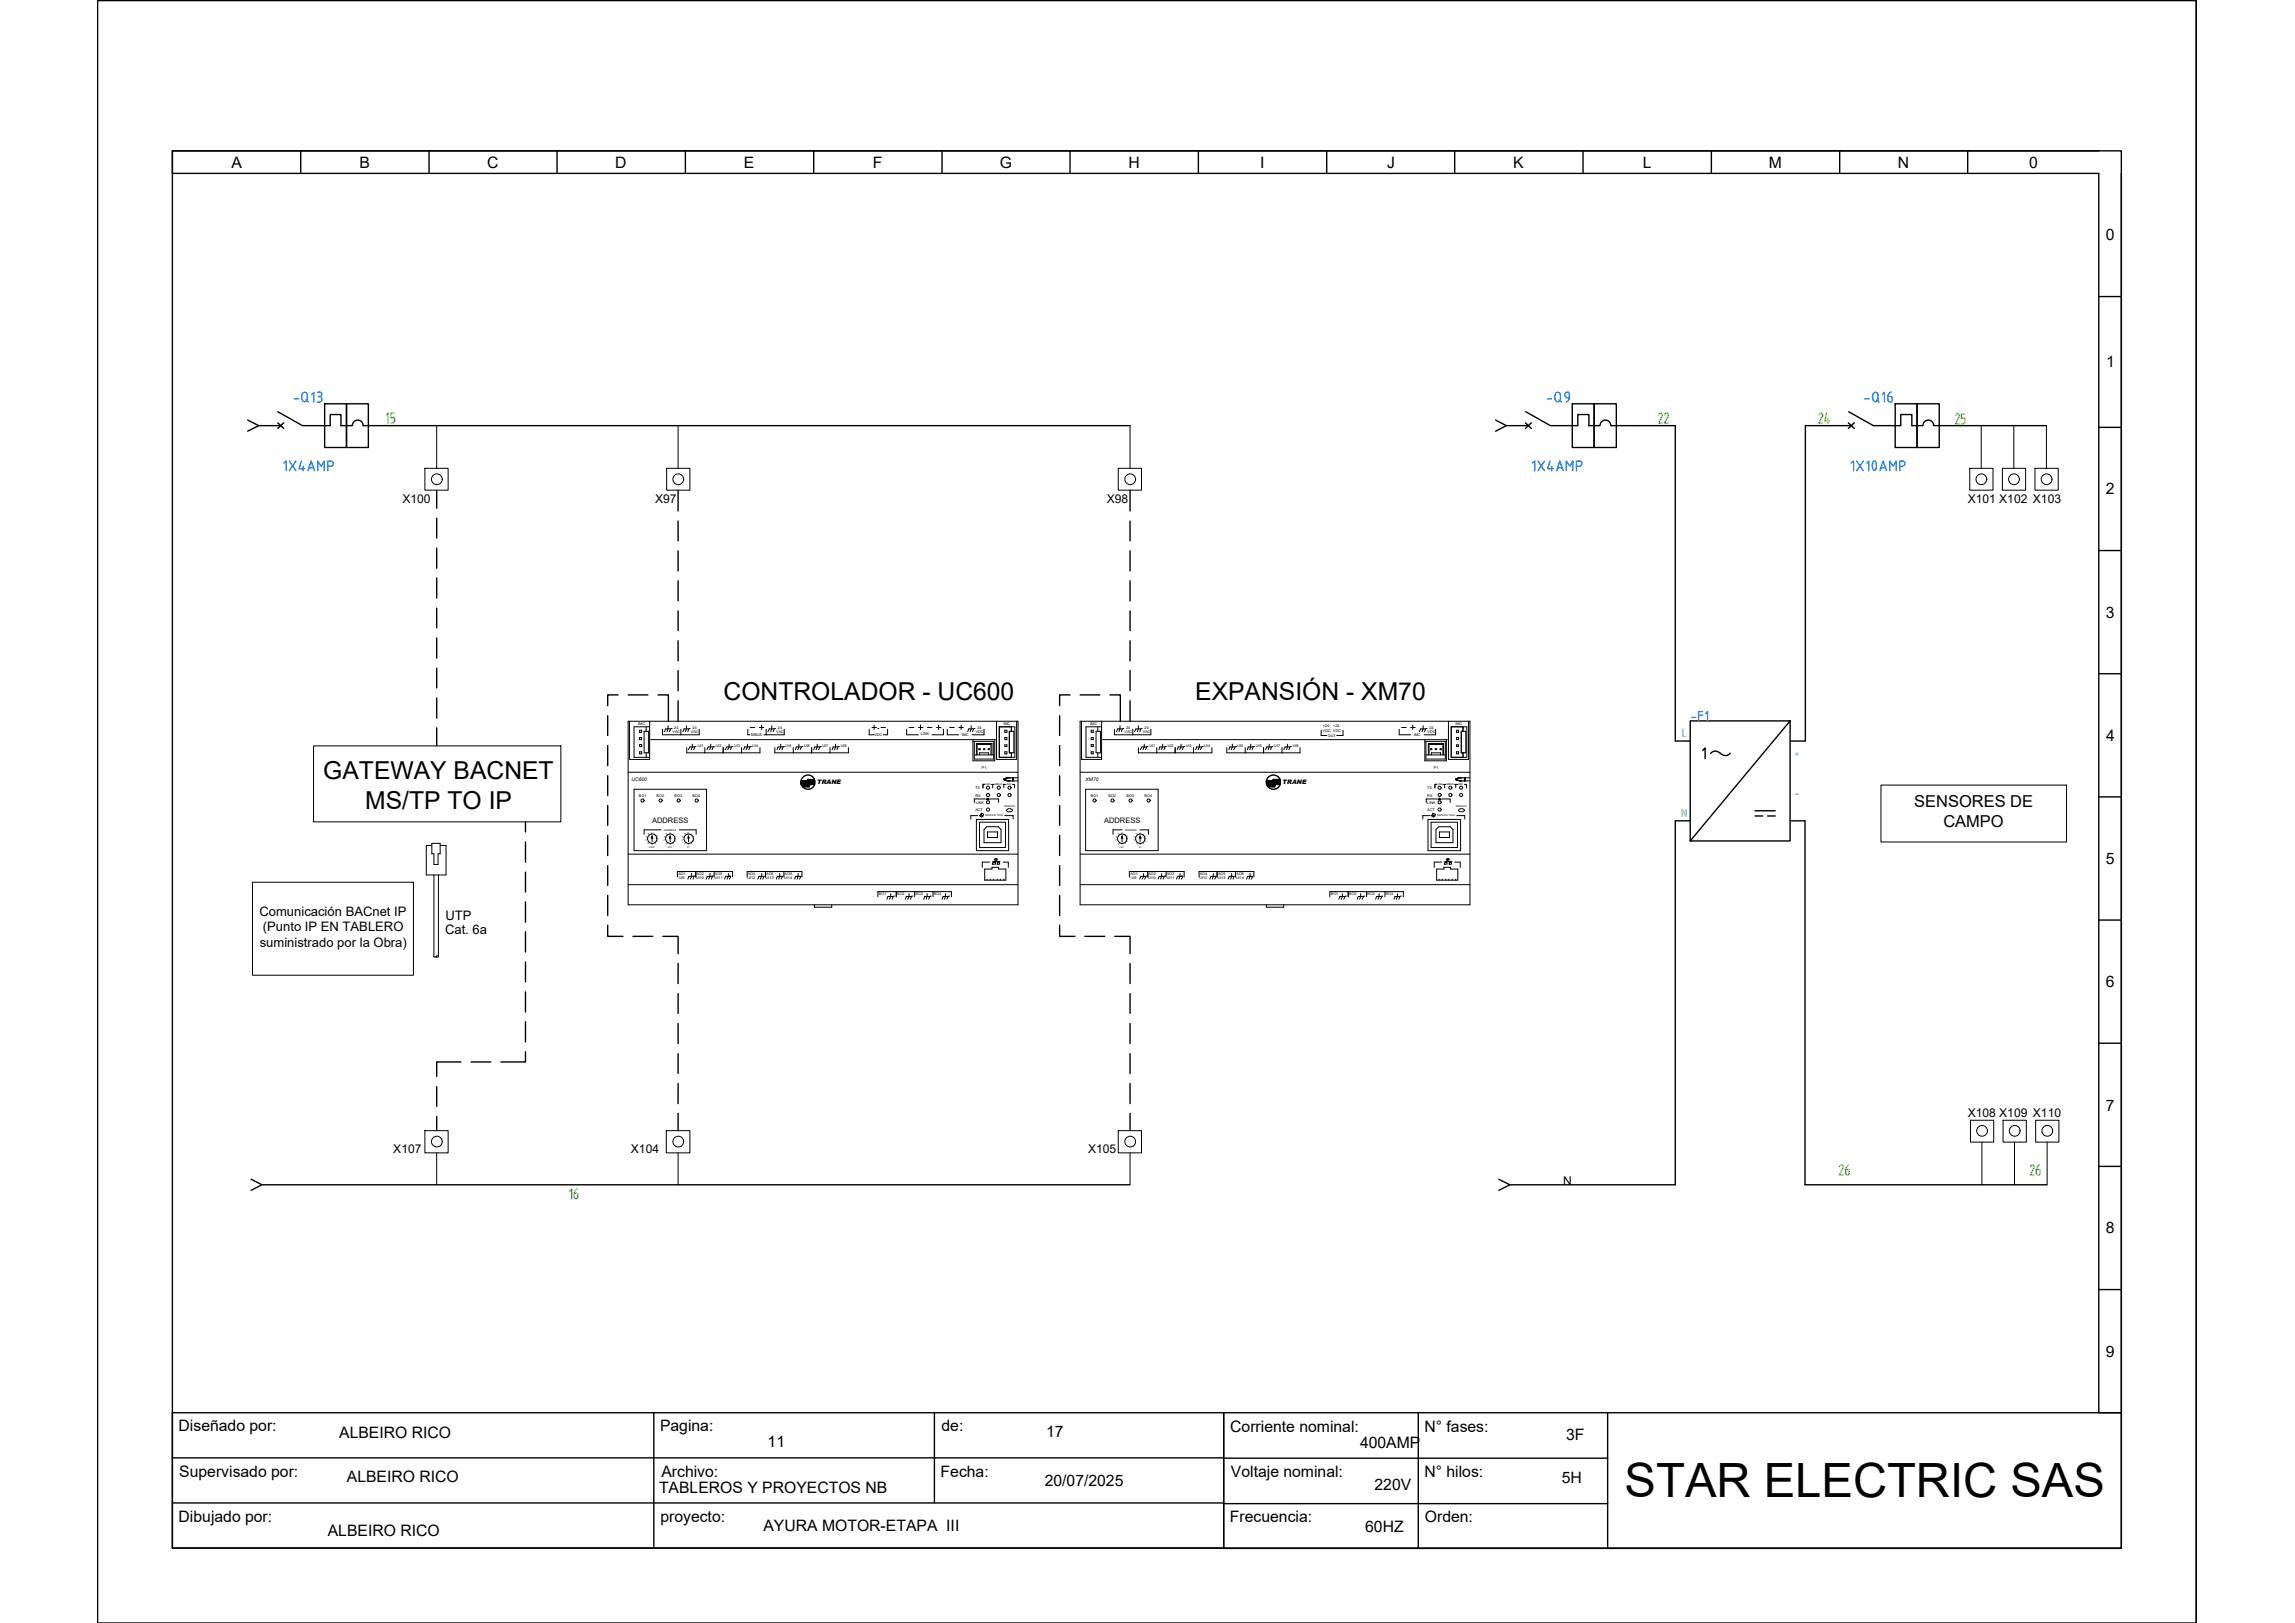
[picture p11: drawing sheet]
<svg xmlns="http://www.w3.org/2000/svg" width="420mm" height="297mm" viewBox="0 0 420 297" stroke-linecap="round" stroke-linejoin="round" font-family="sans-serif">
<defs><g id="words">
<text font-size="8.6" x="297.4" y="274.1">STAR ELECTRIC SAS</text>
<text font-size="5.3" fill="#6edd00" x="103" y="220.8">16</text>
<g font-size="4.9" fill="#007fff">
<text x="52.6" y="74.8">-Q13</text>
<text x="281.9" y="74.8">-Q9</text>
<text x="340.1" y="74.8">-Q16</text>
<text x="50.8" y="87.5">1X4AMP</text>
<text x="279.4" y="87.5">1X4AMP</text>
</g>
<g font-size="4.9" fill="#6edd00">
<text x="73.4" y="78.7" transform="rotate(-90 73.4 78.7)">15</text>
<text x="302.3" y="78.7">22</text>
<text x="331.6" y="78.7">24</text>
<text x="356.7" y="78.7">25</text>
<text x="335.5" y="216.3">26</text>
<text x="370.4" y="216.3">26</text>
</g>
<g font-size="4.5">
<text x="132.5" y="128.1">CONTROLADOR - UC600</text>
<text x="218.8" y="128.1">EXPANSIÓN - XM70</text>
<text x="59.2" y="142.5">GATEWAY BACNET</text>
<text x="66.9" y="148">MS/TP TO IP</text>
</g>
<text font-size="4.4" fill="#007fff" x="308.3" y="133">-F1</text>
<text font-size="3.1" fill="#6eddc1" x="327.4" y="139.3">+</text>
<g font-size="3">
<text x="350.5" y="147.7">SENSORES DE</text>
<text x="355.8" y="151.3">CAMPO</text>
</g>
<g font-size="2.9">
<text x="42.4" y="30.7">A</text>
<text x="65.8" y="30.7">B</text>
<text x="89.2" y="30.7">C</text>
<text x="112.6" y="30.7">D</text>
<text x="136.2" y="30.7">E</text>
<text x="159.8" y="30.7">F</text>
<text x="183.1" y="30.7">G</text>
<text x="206.6" y="30.7">H</text>
<text x="230.7" y="30.7">I</text>
<text x="253.9" y="30.7">J</text>
<text x="277.1" y="30.7">K</text>
<text x="300.7" y="30.7">L</text>
<text x="323.9" y="30.7">M</text>
<text x="347.5" y="30.7">N</text>
<text x="371.5" y="30.7">0</text>
<text x="385.5" y="44">0</text>
<text x="385.6" y="67.2">1</text>
<text x="385.5" y="90.5">2</text>
<text x="385.5" y="113">3</text>
<text x="385.6" y="135.6">4</text>
<text x="385.5" y="158.1">5</text>
<text x="385.5" y="180.6">6</text>
<text x="385.5" y="203.2">7</text>
<text x="385.5" y="225.7">8</text>
<text x="385.5" y="248.3">9</text>
<text x="32.7" y="262">Diseñado por:</text>
<text x="62.1" y="263.2">ALBEIRO RICO</text>
<text x="120.8" y="262">Pagina:</text>
<text x="172.3" y="262">de:</text>
<text x="191.5" y="263">17</text>
<text x="225.2" y="262.1">Corriente nominal:</text>
<text x="260.8" y="262.1">N° fases:</text>
<text x="286.7" y="263.5">3F</text>
<text x="140.5" y="264.8">11</text>
<text x="249" y="265">400AMP</text>
<text x="32.8" y="270.3">Supervisado por:</text>
<text x="63.5" y="271.3">ALBEIRO RICO</text>
<text x="120.6" y="273.2">TABLEROS Y PROYECTOS NB</text>
<text x="121.1" y="270.2">Archivo:</text>
<text x="172.2" y="270.2">Fecha:</text>
<text x="191.3" y="271.9">20/07/2025</text>
<text x="225.4" y="270.3">Voltaje nominal:</text>
<text x="251.7" y="272.7">220V</text>
<text x="260.8" y="270.3">N° hilos:</text>
<text x="285.9" y="271.4">5H</text>
<text x="32.7" y="278.5">Dibujado por:</text>
<text x="60" y="281.1">ALBEIRO RICO</text>
<text x="120.9" y="278.5">proyecto:</text>
<text x="139.8" y="280.3">AYURA MOTOR-ETAPA III</text>
<text x="225.2" y="278.6">Frecuencia:</text>
<text x="249.9" y="280.5">60HZ</text>
<text x="260.9" y="278.6">Orden:</text>
</g>
<text font-size="2.6" fill="#6eddc1" x="327.4" y="146.4">-</text>
<g font-size="2.4">
<text x="47.5" y="167.6">Comunicación BACnet IP</text>
<text x="47.6" y="173.3">suministrado por la Obra)</text>
<text x="48.1" y="170.4">(Punto IP EN TABLERO</text>
<text x="81.5" y="170.9">Cat. 6a</text>
<text x="81.5" y="168.4">UTP</text>
</g>
<g font-size="2.2">
<text x="73.7" y="92.1">X100</text>
<text x="120" y="92.1">X97</text>
<text x="202.6" y="92.1">X98</text>
<text x="360.2" y="92.1">X101 X102 X103</text>
<text x="360.2" y="204.5">X108 X109 X110</text>
<text x="72" y="210.9">X107</text>
<text x="115.5" y="210.9">X104</text>
<text x="199.2" y="210.9">X105</text>
<text x="286.2" y="216.8">N</text>
</g>
<g font-size="1.4">
<text x="119.4" y="150.5">ADDRESS</text>
<text x="202.1" y="150.5">ADDRESS</text>
</g>
<g font-size="1.1">
<text x="149.5" y="143.6">TRANE</text>
<text x="234.8" y="143.6">TRANE</text>
</g>
<g font-size=".9">
<text x="115.6" y="142.9">UC600</text>
<text x="198.8" y="143">XM70</text>
</g>
<g font-size=".7">
<text x="116.8" y="132.8">IMC</text>
<text x="123.1" y="134.2">VAC</text>
<text x="123.4" y="133.4">24</text>
<text x="126.5" y="134.2">VAC</text>
<text x="126.8" y="133.4">24</text>
<text x="127.8" y="136.7">UI1</text>
<text x="131.1" y="136.7">UI2</text>
<text x="134.4" y="136.7">UI3</text>
<text x="137.5" y="134.7">MBUS</text>
<text x="137.7" y="136.7">UI4</text>
<text x="142.1" y="134.2">VAC</text>
<text x="142.4" y="133.4">24</text>
<text x="143.8" y="136.7">UI5</text>
<text x="147.2" y="136.7">UI6</text>
<text x="150.6" y="136.7">UI7</text>
<text x="153.9" y="136.7">UI8</text>
<text x="160.1" y="134.7">VDC</text>
<text x="168.6" y="134.6">LINK</text>
<text x="176.1" y="134.7">IMC</text>
<text x="178.6" y="134.2">VDC</text>
<text x="178.9" y="133.4">24</text>
<text x="183.7" y="132.8">IMC</text>
<text x="199.6" y="132.8">IMC</text>
<text x="205.9" y="134.2">VAC</text>
<text x="206.2" y="133.4">24</text>
<text x="209.2" y="134.2">VAC</text>
<text x="209.5" y="133.4">24</text>
<text x="210.4" y="136.7">UI1</text>
<text x="213.8" y="136.7">UI2</text>
<text x="217.1" y="136.7">UI3</text>
<text x="220.5" y="136.7">UI4</text>
<text x="226.6" y="136.7">UI5</text>
<text x="229.9" y="136.7">UI6</text>
<text x="233.3" y="136.7">UI7</text>
<text x="236.7" y="136.7">UI8</text>
<text x="242.2" y="133.1">+24</text>
<text x="242.2" y="133.9">VDC VDC</text>
<text x="243.1" y="134.8">OUT</text>
<text x="244.1" y="133.1">+24</text>
<text x="258.8" y="134.7">IMC</text>
<text x="261.4" y="134.2">VDC</text>
<text x="261.7" y="133.4">24</text>
<text x="266.4" y="132.8">IMC</text>
<text x="179.8" y="140.7">P1</text>
<text x="262.5" y="140.7">P1</text>
<text x="117" y="145.8">BO1</text>
<text x="120.2" y="145.8">BO2</text>
<text x="123.5" y="145.8">BO3</text>
<text x="126.8" y="145.8">BO4</text>
<text x="178.6" y="144.4">TX</text>
<text x="178.6" y="145.8">RX</text>
<text x="178.6" y="148.4">ACT</text>
<text x="178.6" y="147.1">LINK</text>
<text x="199.7" y="145.8">BO1</text>
<text x="202.9" y="145.8">BO2</text>
<text x="206.2" y="145.8">BO3</text>
<text x="209.5" y="145.8">BO4</text>
<text x="261.3" y="144.4">TX</text>
<text x="261.3" y="145.8">RX</text>
<text x="261.3" y="147.1">LINK</text>
<text x="261.3" y="148.4">ACT</text>
<text x="124.2" y="160.1">AO1</text>
<text x="124.3" y="161">UI9</text>
<text x="127.4" y="161">UI10</text>
<text x="127.5" y="160.1">AO2</text>
<text x="130.9" y="160.1">AO3</text>
<text x="130.9" y="161">UI11</text>
<text x="136.8" y="161">UI12</text>
<text x="136.9" y="160.1">AO4</text>
<text x="140.2" y="161">UI13</text>
<text x="140.3" y="160.1">AO5</text>
<text x="143.6" y="161">UI14</text>
<text x="143.6" y="160.1">AO6</text>
<text x="206.9" y="160.1">AO1</text>
<text x="207" y="161">UI9</text>
<text x="210.2" y="161">UI10</text>
<text x="210.2" y="160.1">AO2</text>
<text x="213.6" y="160.1">AO3</text>
<text x="213.6" y="161">UI11</text>
<text x="219.6" y="161">UI12</text>
<text x="219.6" y="160.1">AO4</text>
<text x="222.9" y="161">UI13</text>
<text x="223" y="160.1">AO5</text>
<text x="226.3" y="161">UI14</text>
<text x="226.4" y="160.1">AO6</text>
<text x="160.9" y="163.8">BO1</text>
<text x="164.2" y="163.8">BO2</text>
<text x="167.6" y="163.8">BO3</text>
<text x="170.9" y="163.8">BO4</text>
<text x="243.6" y="163.8">BO1</text>
<text x="247" y="163.8">BO2</text>
<text x="250.3" y="163.8">BO3</text>
<text x="253.7" y="163.8">BO4</text>
</g>
<g font-size=".5">
<text x="180.3" y="143.7">LINK</text>
<text x="182.1" y="143.7">MBUS</text>
<text x="184.3" y="143.7">IMC</text>
<text x="263.1" y="143.7">LINK</text>
<text x="264.9" y="143.7">MBUS</text>
<text x="267" y="143.7">IMC</text>
<text x="180.3" y="149.4">SERVICE TOOL</text>
<text x="183.8" y="147.8">SERVICE</text>
<text x="263.1" y="149.4">SERVICE TOOL</text>
<text x="266.5" y="147.8">SERVICE</text>
<text x="118.5" y="153.3" transform="rotate(-56 118.5 153.3)">8</text>
<text x="118.6" y="153.8" transform="rotate(-124 118.6 153.8)">7</text>
<text x="118.7" y="152.9" transform="rotate(-34 118.7 152.9)">9</text>
<text x="118.8" y="155.2">x100</text>
<text x="118.9" y="154.3" transform="rotate(-146 118.9 154.3)">6</text>
<text x="119.2" y="152.6">0</text>
<text x="119.5" y="154.4" transform="rotate(-180 119.5 154.4)">5</text>
<text x="119.7" y="152.8" transform="rotate(27 119.7 152.8)">1</text>
<text x="120" y="154.1" transform="rotate(146 120 154.1)">4</text>
<text x="120.1" y="153.1" transform="rotate(63 120.1 153.1)">2</text>
<text x="120.2" y="153.7" transform="rotate(104 120.2 153.7)">3</text>
<text x="121.6" y="152">ADDRESS</text>
<text x="121.9" y="153.8" transform="rotate(-124 121.9 153.8)">7</text>
<text x="121.9" y="153.3" transform="rotate(-56 121.9 153.3)">8</text>
<text x="122" y="152.9" transform="rotate(-27 122 152.9)">9</text>
<text x="122.2" y="155.2">x10</text>
<text x="122.3" y="154.3" transform="rotate(-146 122.3 154.3)">6</text>
<text x="122.6" y="152.6">0</text>
<text x="122.8" y="154.4" transform="rotate(-180 122.8 154.4)">5</text>
<text x="123.1" y="152.8" transform="rotate(27 123.1 152.8)">1</text>
<text x="123.3" y="154.1" transform="rotate(153 123.3 154.1)">4</text>
<text x="123.4" y="153.1" transform="rotate(76 123.4 153.1)">2</text>
<text x="123.5" y="153.7" transform="rotate(104 123.5 153.7)">3</text>
<text x="125.2" y="153.3" transform="rotate(-56 125.2 153.3)">8</text>
<text x="125.2" y="153.8" transform="rotate(-124 125.2 153.8)">7</text>
<text x="125.4" y="152.9" transform="rotate(-34 125.4 152.9)">9</text>
<text x="125.6" y="154.3" transform="rotate(-146 125.6 154.3)">6</text>
<text x="125.8" y="155.2">x1</text>
<text x="125.9" y="152.6">0</text>
<text x="126.2" y="154.4" transform="rotate(-180 126.2 154.4)">5</text>
<text x="126.4" y="152.8" transform="rotate(27 126.4 152.8)">1</text>
<text x="126.7" y="154.1" transform="rotate(146 126.7 154.1)">4</text>
<text x="126.8" y="153.1" transform="rotate(63 126.8 153.1)">2</text>
<text x="126.9" y="153.7" transform="rotate(104 126.9 153.7)">3</text>
<text x="204.5" y="153.3" transform="rotate(-72 204.5 153.3)">8</text>
<text x="204.6" y="153.8" transform="rotate(-124 204.6 153.8)">7</text>
<text x="204.8" y="152.9" transform="rotate(-27 204.8 152.9)">9</text>
<text x="205" y="155.2">x10</text>
<text x="205" y="154.3" transform="rotate(-153 205 154.3)">6</text>
<text x="205.3" y="152.6">0</text>
<text x="205.5" y="154.4" transform="rotate(-180 205.5 154.4)">5</text>
<text x="205.7" y="152.8" transform="rotate(34 205.7 152.8)">1</text>
<text x="205.9" y="152">ADDRESS</text>
<text x="206.1" y="154.1" transform="rotate(146 206.1 154.1)">4</text>
<text x="206.2" y="153.1" transform="rotate(63 206.2 153.1)">2</text>
<text x="206.2" y="153.7" transform="rotate(117 206.2 153.7)">3</text>
<text x="207.9" y="153.3" transform="rotate(-56 207.9 153.3)">8</text>
<text x="208" y="153.8" transform="rotate(-124 208 153.8)">7</text>
<text x="208.2" y="152.9" transform="rotate(-34 208.2 152.9)">9</text>
<text x="208.3" y="154.3" transform="rotate(-146 208.3 154.3)">6</text>
<text x="208.5" y="155.2">x1</text>
<text x="208.6" y="152.6">0</text>
<text x="208.9" y="154.4" transform="rotate(-180 208.9 154.4)">5</text>
<text x="209.1" y="152.8" transform="rotate(27 209.1 152.8)">1</text>
<text x="209.4" y="154.1" transform="rotate(146 209.4 154.1)">4</text>
<text x="209.5" y="153.1" transform="rotate(63 209.5 153.1)">2</text>
<text x="209.6" y="153.7" transform="rotate(104 209.6 153.7)">3</text>
</g>
</g></defs>
<!-- layer: 0 -->
<g fill="none" stroke="#000" stroke-width=".25">
<path d="M17.8 .1v296.9M17.8 .1h384.3v296.9h-384.3zM402.1 .1h.1M402.1 .1v296.9M31.6 27.6h356.8v255.7h-356.8zM55.1 27.6v4.1M78.5 27.6v4.1M102 27.6v4.1M125.5 27.6v4.1M149 27.6v4.1M172.5 27.6v4.1M195.9 27.6v4.1"/>
<path d="M219.4 27.6v4.1M242.9 27.6v4.1M266.3 27.6v4.1M289.8 27.6v4.1M313.3 27.6v4.1M336.8 27.6v4.1M360.2 27.6v4.1M384.2 27.6h-352.6v4.1h352.6v226.9h4.2v-226.9M384.2 54.3h4.2M306.7 77.9v57.7h2.7M330.5 77.9v57.7h-2.8M384.2 78.2h4.2"/>
<path d="M79.9 89.7v3.3M79.9 94.9v3.6M124.1 89.7v3.8M124.1 95.4v3.6M206.9 89.7v3.8M206.9 95.4v3.6M79.9 100.3v3.7M79.9 105.8v3.7M79.9 111.3v3.6M79.9 116.8v3.6M124.1 100.8v3.7M124.1 106.3v3.7"/>
<path d="M124.1 111.8v3.6M124.1 117.3v3.7M206.9 100.8v3.7M206.9 106.3v3.7M206.9 111.8v3.6M206.9 117.3v3.7M384.2 100.8h4.2M79.9 122.3v3.6M79.9 127.7v3.7M79.9 133.2v3.3M111.3 131v3.6M111.3 136.4v3.7"/>
<path d="M113.2 127.2h-1.9v1.9M115 127.2h3.6M120.5 127.2h1.9v4.8M124.1 122.7v3.7M124.1 128.3v3.7M194 131v3.6M194 136.4v3.7M195.9 127.2h-1.9v1.9M197.7 127.2h3.7M203.2 127.2h1.9v4.8M206.9 122.7v3.7M206.9 128.3v3.7"/>
<path d="M384.2 123.3h4.2M96.2 150.4v1.9M96.2 154.1v3.7M96.2 159.6v3.6M111.3 142v3.6M111.3 147.4v3.7M111.3 152.9v3.7M111.3 158.4v3.6M194 142v3.6M194 147.4v3.7M194 152.9v3.7M194 158.4v3.6"/>
<path d="M309.4 150.2h-2.7v66.6M327.7 150.2h2.8v66.6M384.2 145.8h4.2M96.2 165.1v3.7M96.2 170.5v3.7M96.2 176.1v3.6M111.3 169.3v2.1h2.7M111.3 163.9v3.7M115.9 171.4h3.6M121.3 171.4h2.8v3.1M124.1 176.3v3.7M194 169.3v2.1h2.8"/>
<path d="M194 163.9v3.7M198.6 171.4h3.6M204.1 171.4h2.8v3.1M206.9 176.3v3.7M384.2 168.4h4.2M79.9 198.9v3.6M84.4 194.4h-4.5v2.6M86.2 194.4h3.7M96.2 192.5v1.9h-4.5M96.2 181.5v3.7M96.2 187v3.7M124.1 181.8v3.7"/>
<path d="M124.1 187.3v3.7M124.1 192.8v3.7M124.1 198.3v3.7M206.9 181.8v3.7M206.9 187.3v3.7M206.9 192.8v3.7M206.9 198.3v3.7M384.2 190.9h4.2M79.9 204.3v2.6M124.1 203.8v3.1M206.9 203.8v3.1M384.2 213.5h4.2"/>
<path d="M384.2 236h4.2M31.6 258.6h356.8v24.8h-164.4v-24.8v24.7h-192.4zM119.7 258.6v24.7M171.1 258.6v16.5M259.7 258.6v24.8M294.3 258.6v24.8M31.6 266.8h192.4M31.6 275.1h192.4M224 266.9h70.3M224 275.2h70.3"/>
</g>
<!-- layer: SYMS -->
<g fill="none" stroke="#000" stroke-width=".25">
<path d="M45.3 76.9l2.1 1-2.1 1M47.4 77.9h4M50.9 75.4l4.5 2.5h5.1v-2h1.9v2h2.1M50.9 77.4l1 1M51.9 77.4l-1 1M59.4 73.9h4v8h-4zM63.4 73.9h4v8h-4zM64.5 77.9a.98 .98 0 0 1 1-1 .98 .98 0 0 1 1 1M66.4 77.9h5.1M273.8 76.9l2 1-2 1M275.8 77.9h4M279.3 77.4l1.1 1"/>
<path d="M279.3 75.4l4.5 2.5h5.1v-2h2v2h2M280.4 77.4l-1.1 1M287.8 73.9h4v8h-4zM291.8 73.9h4.1v8h-4.1zM292.9 77.9a.98 .98 0 0 1 1-1 .98 .98 0 0 1 1 1M294.9 77.9h5M334.9 77.9h4.1M338.4 77.4l1.1 1M338.5 75.4l4.5 2.5h5v-2h2v2h2M339.5 77.4l-1.1 1M347 73.9h4v8h-4zM351 73.9h4v8h-4z"/>
<path d="M352 77.9a.98 .98 0 0 1 1-1 .98 .98 0 0 1 1 1M354 77.9h1M311.7 137.3l.5-.4v2M313.2 137.9a1.11 1.11 0 0 1 1.7 0M315 137.8a1.11 1.11 0 0 0 1.8 0M327.7 131.9h-18.3v22h18.3v-22l-18.3 22M321.3 148.4h3.7M321.3 149.3h1.4M323.6 149.3h1.4M46 215.8l1.9 1-1.9 1.1M274.4 215.8l2 1-2 1.1"/>
</g>
<!-- layer: YEL_14_THHN -->
<path d="M71.5 77.9h135.4M299.9 77.9h6.8M359 77.9h15.7M47.9 216.8h158.9M276.4 216.8h30.3M330.5 216.8h44.2" fill="none" stroke="#000" stroke-width=".25"/>
<!-- layer: DESC -->
<path d="M338.9 84.8l.4-.4v1.8M339.9 84.4l1.2 1.8M341.1 84.4l-1.2 1.8M341.8 84.8l.3-.4v1.8M343 84.4a1.68 1.68 0 0 0 0 1.6M343 84.5h.4M343 86h.4M343.3 84.4a1.68 1.68 0 0 1 0 1.6M344.2 86.2l.5-1.8 .7 1.8M344.3 85.6h.9M345.9 86.2v-1.8l.7 .9 .6-.9v1.8M347.8 85.3h.5a.48 .48 0 0 0 .4-.5 .48 .48 0 0 0-.5-.4h-.4v1.8" fill="none" stroke="#007fff" stroke-width=".25"/>
<!-- layer: 0 -->
<g fill="none" stroke="#000" stroke-width=".18">
<path d="M79.9 77.9v7.8M124.1 77.9v7.8M206.9 77.9v7.8M362.7 77.9v7.8M368.7 77.9v7.8M374.7 77.9v7.8M57.4 136.5h45.3v13.9h-45.3zM79.1 154.7h-1.1v5.4h3.7v-5.4h-1.1M79.1 154.4h1.5v1.9h-.4v1.9h-.8v-1.9h-.3zM344.4 143.7h33.9v10.4h-33.9zM46.2 161.5h29.5v17h-29.5zM79.4 175.1l.3 .1 .2-.1"/>
<path d="M79.4 160.1v15M79.8 175l.2-.1 .3 .1M79.8 175.1l.2 .1 .3-.1M80.3 160.1v15M79.9 211v5.8M124.1 211v5.8M206.9 211v5.8M362.8 209v7.8M368.8 209v7.8M374.8 209v7.8"/>
</g>
<!-- layer: uc8 -->
<g fill="none" stroke="#000" stroke-width=".18">
<path d="M115 132h71.4v33.6h-71.4zM115.3 132v7h3.6v-7M117.1 135h.4v.4h-.4zM117.1 137.6h.4v.4h-.4zM117.1 133.7h.4v.3h-.4zM117.1 136.3h.4v.3h-.4zM117.9 133.8h.8v4h-.8zM118.3 133v.8M118.3 137.8v.8M118.9 133h-2.8v5.6h2.8M119.1 135.4h63.1M121.3 133.5v1h6.7v-1"/>
<path d="M121.7 133.9l.2-.5h.9l-.2 .5M122.3 132.8v.6l-.2 .5M124.7 133.5v1M125 133.9l.2-.5h.9l-.2 .5M125.7 132.8v.6l-.2 .5M125.7 136.8v1h13.4v-1M126 137.2l.3-.5h.9l-.2 .5M126.7 136.2v.5l-.1 .5M129 136.8v1M129.4 137.2l.3-.5h.9l-.2 .5M130.1 136.2v.5l-.2 .5M132.4 136.8v1"/>
<path d="M132.8 137.2l.2-.5h.9l-.2 .5M133.5 136.2v.5l-.3 .5M135.8 136.8v1M136.1 137.2l.2-.5h1l-.2 .5M136.8 136.2v.5l-.2 .5M136.9 133.5v1h.4M137.4 133.1h.8M139 133.1h.8M139.4 132.7v.8M140.3 133.5v1M140.6 133.9l.2-.5h.9l-.2 .5M141.3 132.8v.6l-.2 .5"/>
<path d="M141.9 136.8v1h13.4v-1M142.2 137.2l.2-.5h1l-.3 .5M142.9 136.2v.5l-.2 .5M143.6 133.5v1h-3.8M145.2 136.8v1M145.6 137.2l.2-.5h.9l-.2 .5M146.2 136.2v.5l-.1 .5M148.6 136.8v1M149 137.2l.2-.5h.9l-.2 .5M149.6 136.2v.5l-.2 .5M152 136.8v1M152.3 137.2l.2-.5h.9l-.2 .5"/>
<path d="M153 136.2v.5l-.2 .5M159.1 133.5v1h.9M159.6 133.1h.9M160 132.7v.8M161.3 133.1h.8M162.5 133.5v1h-.8M166 133.5v1h2.1M166.4 133.1h.9M168.1 133.1h.9M168.5 132.7v.8M169.8 133.1h.8M171.5 133.1h.8"/>
<path d="M171.8 132.7v.8M172.7 133.5v1h-2.1M173.4 133.5v1h2.1M173.9 133.1h.8M175.5 133.1h.8M176 132.7v.8M177.2 133.9l.2-.5h.8l-.1 .5M177.8 132.8v.6l-.2 .5M180.1 133.5v1h-2.1M182.1 135.4v3.8M182.4 132v7h3.7v-7M182.9 133h2.9v5.6h-2.9z"/>
<path d="M184 135h.3v.4h-.3zM184 137.6h.3v.4h-.3zM184 136.3h.3v.3h-.3zM184 133.7h.3v.3h-.3zM184.8 133.8h.8v4h-.8zM185.2 133v.8M185.2 137.8v.8M197.7 132h71.4v33.6h-71.4zM198 132v7h3.7v-7M199.8 135h.4v.4h-.4zM199.8 137.6h.4v.4h-.4zM199.8 136.3h.4v.3h-.4z"/>
<path d="M199.8 133.7h.4v.3h-.4zM200.7 133.8h.8v4h-.8zM201 133v.8M201 137.8v.8M201.7 133h-2.9v5.6h2.9M201.9 135.4h63.1M204 133.5v1h6.7v-1M204.4 133.9l.2-.5h.9l-.2 .5M205 132.8v.6l-.1 .5M207.4 133.5v1M207.7 133.9l.3-.5h.9l-.2 .5M208.4 136.8v1h13.5v-1"/>
<path d="M208.4 132.8v.6l-.2 .5M208.8 137.2l.2-.5h.9l-.2 .5M209.5 136.2v.5l-.3 .5M211.8 136.8v1M212.2 137.2l.1-.5h1l-.2 .5M212.9 136.2v.5l-.3 .5M215.1 136.8v1M215.5 137.2l.2-.5h1l-.2 .5M216.2 136.2v.5l-.2 .5M218.5 136.8v1M218.9 137.2l.2-.5h.9l-.2 .5M219.6 136.2v.5l-.3 .5"/>
<path d="M224.6 136.8v1h13.4v-1M225 137.2l.2-.5h.9l-.2 .5M225.6 136.2v.5l-.2 .5M228 136.8v1M228.3 137.2l.2-.5h.9l-.2 .5M229 136.2v.5l-.2 .5M231.3 136.8v1M231.7 137.2l.2-.5h.9l-.2 .5M232.3 136.2v.5l-.1 .5M234.7 136.8v1M235 137.2l.3-.5h.9l-.2 .5M235.7 136.2v.5l-.2 .5"/>
<path d="M241.9 133.7v.9h1M245.9 133.7v.9h-1.2M256.2 133.5v1h2.1M256.6 133.1h.8M258.3 133.1h.8M258.6 132.7v.8M259.8 133.9l.3-.5h.9l-.2 .5M260.5 132.8v.6l-.1 .5M262.8 133.5v1h-2.1M264.8 135.4v3.8M265.2 132v7h3.7v-7M265.7 133h2.8v5.6h-2.8z"/>
<path d="M266.6 135h.4v.4h-.4zM266.6 137.6h.4v.4h-.4zM266.6 136.3h.4v.3h-.4zM266.6 133.7h.4v.3h-.4zM267.5 133.8h.9v4h-.9zM267.8 133v.8M267.8 137.8v.8M115 141.3h71.4M115 156.3h71.4M116.1 144.4h13.2v11.3h-13.2zM119.4 153v1M121 151.9h-3.1v.8"/>
<path d="M122.7 153v1M124.3 151.9h3.1v.8M126 153v1M126.6 159.9v.5l-.2 .5M127.4 159.5v1M130 159.9v.5l-.3 .5M130.7 159.5v1M133.4 159.9v.5l-.3 .5M139.4 159.9v.5l-.2 .5M140.1 159.5v1M142.7 159.9v.5l-.1 .5M143.5 159.5v1"/>
<path d="M146.1 159.9v.5l-.2 .5M178.8 150h5.9v5.7h-5.9zM179 149.3h-1.3v.6M179.3 150.5h4.8v4.6h-4.8zM180.3 159.1h1.3v-.4h1.2v.4h1.4v2h-3.9zM180.4 146.2h-2v.7M180.7 151.3h2.1l.5 .5v2.4h-3.2v-2.4zM180.7 146.2h.3M180.7 146.3l.1 .1zM180.7 146.1l.2 .1zM180.7 146.2v.1M180.8 146.2h.1"/>
<path d="M180.8 152.3h1.8v1h-1.8zM180.8 146.3l.2 .1zM181 146.2v.1M181.2 157.8h-1.4v.9M181.2 146.2h1.6v.7M181.5 143.6h.5M181.7 157.8h.5v.4h-.5zM181.7 157.7h1.4M181.7 143.6v.6M182 157.7v.1M182.1 157.1h.5v.3h-.5zM182.4 157.4v.3"/>
<path d="M182.6 157.8h.4v.4h-.4zM182.8 157.7v.1M183.6 157.8h1v.9M183.6 143.6h.6M183.8 143.6v.6M183.8 142.5h.1M183.8 142.6h.1M183.8 142.7h.1M183.8 142.5v.2M183.8 142.7h.2M183.9 142.5h.1M183.9 142.7h.1"/>
<path d="M184 142.5h.1M184 142.7h.1M184 142.8h.1M184 142.7v.1M184 142.5h-.1M184 149.3h1.5v.6M184.1 142.8h.1M184.1 142.8l.1 .1M184.2 142.4h.1M184.2 142.9h.1M184.2 142.9h.2M184.3 142.4h.1"/>
<path d="M184.3 142.9h.1M184.4 148.1a.72 .72 0 0 1 1 .2 .65 .65 0 0 1-1.1 0zM184.4 142.4h.1M184.4 142.9h.1M184.4 142.9h2M184.4 142.4h2M184.4 142.4l-.4 .1M184.5 142.4h.1M184.5 142.9h.1M184.8 142.9h.1M184.8 142.4h.1M185.3 142.3h.1"/>
<path d="M185.3 142.9h.1M185.4 142.9h.1M185.4 142.8h.1M185.4 142.7h.1M185.4 142.6h.1M185.4 142.5h.1M185.4 142.4h.1M185.4 142.4v.5M185.4 143.6h.3v.6M197.7 141.3h71.4M197.7 156.3h71.4M198.8 144.4h13.2v11.3h-13.2z"/>
<path d="M205.4 151.9h-1.6v.8M205.4 153v1M208.7 151.9h1.5v.8M208.7 153v1M209.4 159.9v.5l-.3 .5M210.1 159.5v1M212.7 159.9v.5l-.2 .5M213.5 159.5v1M216 159.9v.5l-.2 .5M222.1 159.9v.5l-.2 .5M222.8 159.5v1M225.5 159.9v.5l-.2 .5"/>
<path d="M226.2 159.5v1M228.9 159.9v.5l-.2 .5M261.4 150h6v5.7h-6zM261.7 149.3h-1.2v.6M262 150.5h4.8v4.6h-4.8zM263 159.1h1.4v-.4h1.2v.4h1.3v2h-3.9zM263.1 146.2h-2v.7M263.3 146.2h.5M263.3 146.3l.2 .1zM263.4 151.3h2.1l.5 .5v2.4h-3.1v-2.4zM263.5 146.1l.1 .1zM263.5 146.2v.1"/>
<path d="M263.5 152.3h1.9v1h-1.9zM263.5 146.2h.1M263.6 146.3l.2 .1zM263.7 146.2v.1M263.9 157.8h-1.3v.9M264 146.2h1.5v.7M264.2 143.6h.5M264.5 157.8h.4v.4h-.4zM264.5 157.7h1.3M264.5 143.6v.6M264.7 157.7v.1M264.9 157.1h.4v.3h-.4z"/>
<path d="M265 157.4v.3M265.3 157.8h.4v.4h-.4zM265.5 157.7v.1M266.3 157.8h1v.9M266.3 143.6h.6M266.5 142.6h.1M266.5 142.7h.1M266.5 142.6v.1M266.5 143.6v.6M266.6 142.5h.1M266.6 142.6h.1M266.6 142.7h.1"/>
<path d="M266.6 142.7l.1 .1M266.6 142.5v.1M266.7 142.5h.1M266.7 142.8h.1M266.7 149.3h1.5v.6M266.8 142.5h.1M266.8 142.8h.1M266.8 142.8l.4 .1M266.9 142.4h.1M266.9 142.9h.1M267 142.4h.1M267 142.9h.1"/>
<path d="M267.1 142.9h.1M267.1 148.1a.72 .72 0 0 1 1 .2 .65 .65 0 0 1-1.1 0zM267.2 142.9h.1M267.2 142.9h1.9M267.3 142.4h.1M267.5 142.4h.1M267.5 142.9h.1M268.1 142.3h.1M268.1 142.9h.1M268.1 142.8h.1M268.1 142.7h.1M268.1 142.6h.1"/>
<path d="M268.1 142.5h.1M268.1 142.4h.1M268.1 143.6h.4v.6M268.1 142.4v.5M269.1 142.4h-2l-.5 .1M115 161.9h71.4M124 160.5v-1h10.1v1M125.9 160.9l.2-.5h1l-.2 .5M129.3 160.9l.2-.5h.9l-.2 .5M132.7 160.9l.1-.5h1l-.3 .5M136.8 160.5v-1h10v1M138.7 160.9l.2-.5h1l-.3 .5"/>
<path d="M142.1 160.9l.2-.5h1l-.3 .5M145.5 160.9l.2-.5h.9l-.2 .5M149.1 165.6v.4h3.2v-.4M160.7 164.1v-.9h13.5v.9M162.4 164.6l.2-.5h.9l-.2 .5M163.1 163.6v.5l-.3 .5M164.1 163.2v.9M165.7 164.6l.2-.5h1l-.2 .5M166.4 163.6v.5l-.2 .5M167.4 163.2v.9M169.1 164.6l.2-.5h.9l-.2 .5M169.7 163.6v.5l-.2 .5"/>
<path d="M170.8 163.2v.9M172.5 164.6l.2-.5h.9l-.2 .5M173.1 163.6v.5l-.2 .5M180.7 160.9v.2M181.3 160.9v.2M181.9 160.9v.2M182.6 160.9v.2M183.1 160.9v.2M183.8 160.9v.2M197.7 161.9h71.4M206.8 160.5v-1h10v1M208.7 160.9l.2-.5h.9l-.2 .5"/>
<path d="M212 160.9l.2-.5h1l-.3 .5M215.4 160.9l.2-.5h.9l-.2 .5M219.5 160.5v-1h10.1v1M221.5 160.9l.2-.5h.9l-.2 .5M224.9 160.9l.1-.5h.9l-.2 .5M228.2 160.9l.2-.5h.9l-.2 .5M231.8 165.6v.4h3.2v-.4M243.5 164.1v-.9h13.4v.9M245.1 164.6l.2-.5h1l-.3 .5M245.7 163.6v.5l-.1 .5M246.8 163.2v.9M248.5 164.6l.2-.5h.9l-.2 .5"/>
<path d="M249.1 163.6v.5l-.2 .5M250.2 163.2v.9M251.8 164.6l.2-.5h1l-.3 .5M252.5 163.6v.5l-.2 .5M253.6 163.2v.9M255.2 164.6l.2-.5h.9l-.2 .5M255.8 163.6v.5l-.1 .5M263.5 160.9v.2M264 160.9v.2M264.7 160.9v.2M265.2 160.9v.2M265.9 160.9v.2"/>
<path d="M266.5 160.9v.2"/>
<circle cx="117.6" cy="146.5" r=".29"/>
<circle cx="119.4" cy="153.5" r=".86"/>
<circle cx="120.9" cy="146.5" r=".29"/>
<circle cx="122.7" cy="153.5" r=".86"/>
<circle cx="124.2" cy="146.5" r=".29"/>
<circle cx="126.1" cy="153.5" r=".86"/>
<circle cx="127.5" cy="146.5" r=".29"/>
<circle cx="180.9" cy="148.2" r=".29"/>
<circle cx="180.9" cy="145.5" r=".29"/>
<circle cx="180.9" cy="144.2" r=".29"/>
<circle cx="180.9" cy="146.8" r=".29"/>
<circle cx="182.8" cy="145.5" r=".29"/>
<circle cx="182.8" cy="144.2" r=".29"/>
<circle cx="184.8" cy="144.2" r=".29"/>
<circle cx="184.8" cy="145.5" r=".29"/>
<circle cx="200.4" cy="146.5" r=".29"/>
<circle cx="203.7" cy="146.5" r=".29"/>
<circle cx="205.5" cy="153.5" r=".86"/>
<circle cx="207" cy="146.5" r=".29"/>
<circle cx="208.8" cy="153.5" r=".86"/>
<circle cx="210.3" cy="146.5" r=".29"/>
<circle cx="263.6" cy="145.5" r=".29"/>
<circle cx="263.6" cy="144.2" r=".29"/>
<circle cx="263.6" cy="148.2" r=".29"/>
<circle cx="263.6" cy="146.8" r=".29"/>
<circle cx="265.5" cy="145.5" r=".29"/>
<circle cx="265.5" cy="144.2" r=".29"/>
<circle cx="267.5" cy="144.2" r=".29"/>
<circle cx="267.5" cy="145.5" r=".29"/>
</g>
<!-- layer: uc4 -->
<g fill="none" stroke="#000" stroke-width=".18">
<path d="M178.1 135.7h3.8v3.2h-3.5v-3.2M178.1 135.4v3.8h4M178.4 138.2h3.5M178.8 138.2v-2.1h2.8v2.1M178.9 138.2v-1.9h2.5v1.9M179.2 137h.3v.2h-.3zM179.3 138.2v-.4h1.7v.4M180.1 137h.2v.2h-.2zM180.9 137h.2v.2h-.2zM260.9 135.7h3.7v3.2h-3.6v-3.2M260.9 135.4v3.8h3.9M261 138.2h3.6"/>
<path d="M261.5 138.2v-2.1h2.8v2.1M261.6 138.2v-1.9h2.6v1.9M261.9 137h.2v.2h-.2zM262.1 138.2v-.4h1.6v.4M262.8 137h.2v.2h-.2zM263.7 137h.1v.2h-.1z"/>
</g>
<!-- layer: sc -->
<g fill="none" stroke="#000" stroke-width=".18">
<path d="M122.9 133.3h.1M126.2 133.3h.1M127.3 136.6h.1M130.6 136.6h.1M134 136.6h.1M137.4 136.6h.1M141.8 133.3h.1M143.4 136.6h.1M146.8 136.6h.1M150.2 136.6h.1M153.5 136.6h.1M160.7 133.3h.1"/>
<path d="M178.3 133.3h.1M205.5 133.3h.1M208.9 133.3h.1M210 136.6h.1M213.4 136.6h.1M216.7 136.6h.1M220.1 136.6h.1M226.2 136.6h.1M229.5 136.6h.1M232.9 136.6h.1M236.2 136.6h.1M261 133.3h.1"/>
<path d="M179.6 149.1h.1M179.6 149.1v-.3l.5 .2-.1 .3M179.6 149.1l-.3 .2 .4 .2 .3-.2M179.6 149.1l.4 .2M262.3 149.1h.1M262.3 149.1v-.3l.5 .2-.1 .3M262.3 149.1l-.3 .2 .4 .2 .3-.2M262.3 149.1l.4 .2M127.1 160.3h.1M130.5 160.3h.1M133.5 160.3h.1M163.6 164h.1"/>
<path d="M166.9 164h.1M170.3 164h.1M173.7 164h.1M209.9 160.3h.1M213.2 160.3h.1M216.3 160.3h.1M246.3 164h.1M249.7 164h.1M253 164h.1M256.3 164h.1"/>
</g>
<!-- layer: uc8 -->
<path d="M180.2 143.6h-.2v.6M263 143.6h-.3v.6" fill="none" stroke="#000" stroke-width=".25"/>
<path d="M119.4 153l.1 .4h-.2zM122.7 153l.1 .4h-.2zM126 153l.2 .4h-.3zM205.4 153l.1 .4h-.2zM208.7 153l.2 .4h-.3z" fill="#000" stroke="#000" stroke-width=".18"/>
<!-- layer: CSET -->
<path d="M146.6 142.9h1.9l-1.9 .1v.1h1.8v.1l-1.8-.1v.1h1.7l-1.7 .1v.1h1.7l-1.6 .1v.1h1.6l-.1 .1-1.5-.1 .1 .1h1.4l-1.4 .1 .1 .1 1.2 .1h-1.2a1.31 1.31 0 0 0 2.3-.4M149 142.7h-1.2h1.3v.2h-1.3h1.4v.1l-1.4 .1h1.4v.1h-1.5h1.5v.2h-1.6h1.6l-.1 .1-1.5 .1h1.5M149.1 142.6a1.3 1.3 0 0 0-1.3-.7 1.3 1.3 0 0 0-1.2 1M231.8 142.9h1.9l-1.9 .1v.1h1.8v.1l-1.8-.1v.1h1.8l-1.8 .1 .1 .1h1.7l-1.7 .1v.1h1.6v.1l-1.5-.1v.1h1.4l-1.4 .1 .1 .1 1.3 .1h-1.2a1.31 1.31 0 0 0 2.2-.4M234.3 142.7h-1.3h1.3l.1 .2h-1.4h1.4v.1l-1.4 .1h1.4v.1h-1.5h1.5v.2h-1.5h1.5l-.1 .1-1.5 .1h1.5M234.3 142.6a1.3 1.3 0 0 0-1.3-.7 1.3 1.3 0 0 0-1.1 1" fill="none" stroke="#000" stroke-width=".25"/>
<!-- layer: -Electrico -->
<path d="M77.8 85.7h4.2v4h-4.2zM122 85.7h4.3v4h-4.3zM204.7 85.7h4.3v4h-4.3zM360.6 85.7h4.3v4h-4.3zM366.6 85.7h4.2v4h-4.2zM372.6 85.7h4.2v4h-4.2zM77.8 206.9h4.2v4.1h-4.2zM122 206.9h4.3v4.1h-4.3zM204.7 206.9h4.3v4.1h-4.3zM360.7 205h4.3v4h-4.3zM366.7 205h4.3v4h-4.3zM372.7 205h4.2v4h-4.2z" fill="none" stroke="#000" stroke-width=".18"/>
<!-- layer: -DIAGRAMA -->
<g fill="none" stroke="#000" stroke-width=".18">
<circle cx="80" cy="87.7" r=".98"/>
<circle cx="124.2" cy="87.7" r=".98"/>
<circle cx="206.9" cy="87.7" r=".98"/>
<circle cx="362.7" cy="87.7" r=".98"/>
<circle cx="368.7" cy="87.7" r=".98"/>
<circle cx="374.7" cy="87.7" r=".98"/>
<circle cx="80" cy="208.9" r=".98"/>
<circle cx="124.2" cy="208.9" r=".98"/>
<circle cx="206.9" cy="208.9" r=".98"/>
<circle cx="362.9" cy="207" r=".98"/>
<circle cx="368.8" cy="207" r=".98"/>
<circle cx="374.8" cy="207" r=".98"/>
</g>
<!-- layer: TERMS -->
<path d="M308.1 133.5v1.3h.6M308.7 148.1v1.3l-.7-1.3v1.3" fill="none" stroke="#6eddc1" stroke-width=".25"/>
<use href="#words"/>
</svg>
